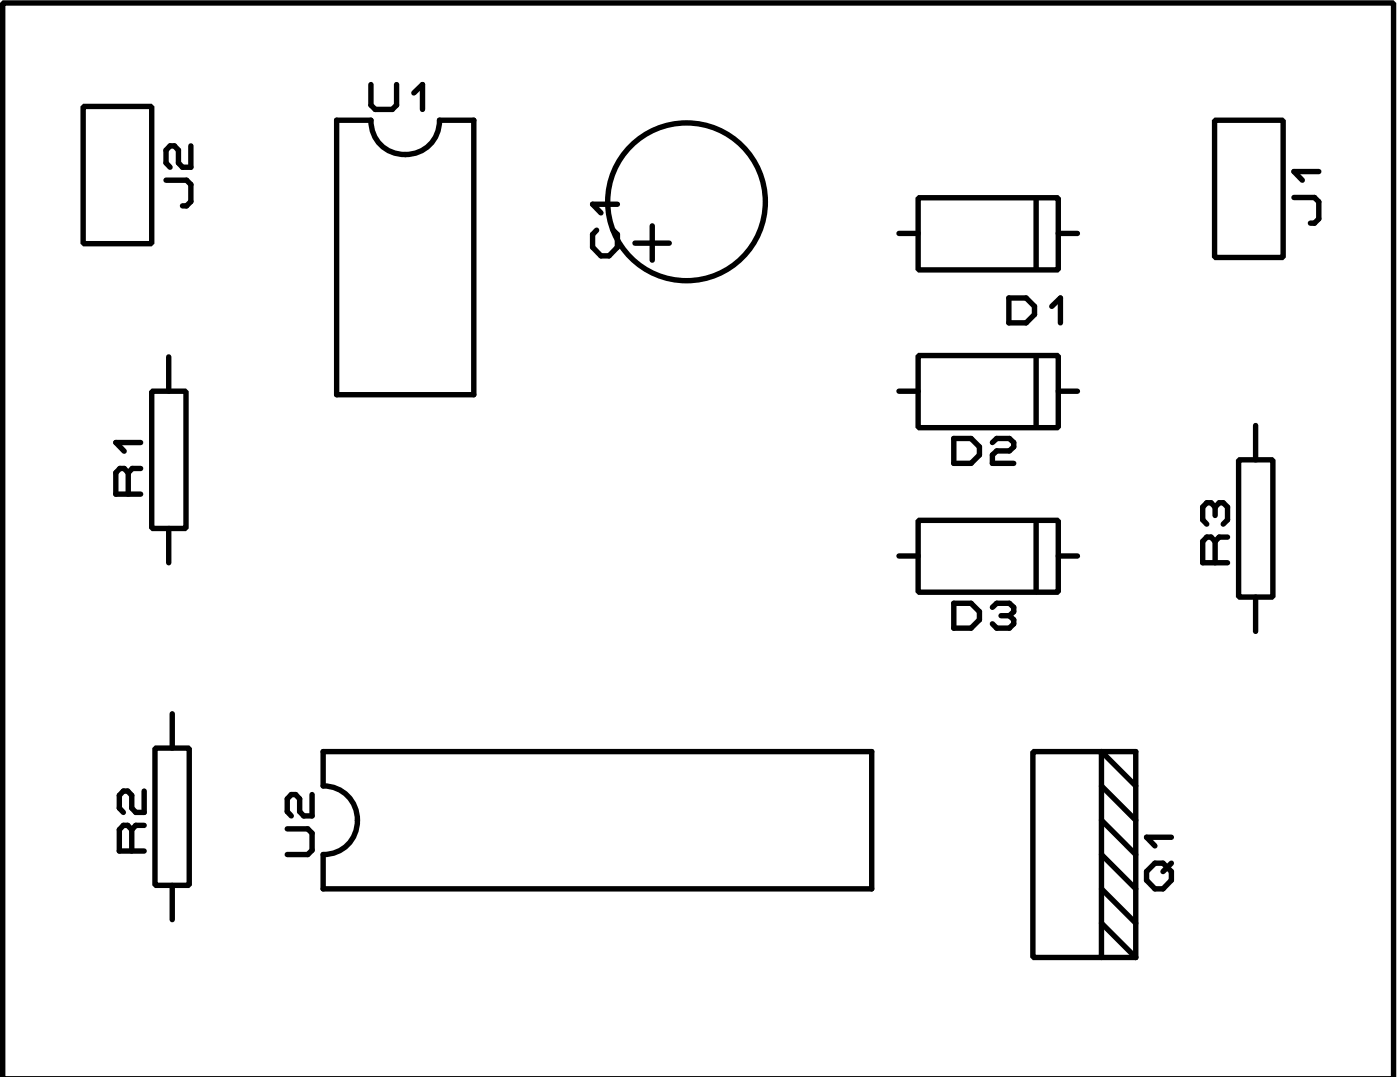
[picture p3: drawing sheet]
<svg xmlns="http://www.w3.org/2000/svg" width="52mm" height="40mm" viewBox="0 0 52 40" stroke-linecap="round" stroke-linejoin="round" font-family="sans-serif">
<g fill="none" stroke="#000" stroke-width=".2">
<path d="M.1 .1h51.5v39.8M.1 .1h.1M.1 .1v39.8M3.1 3.9h2.5v5.1h-2.5zM4.7 17.5l-.1-.2h-.2l-.1 .2v.8h.9M4.7 17.5v.8M5.2 17.3h-.3l-.2 .2M5.2 16.4h-.9l.3 .3M5.6 14.5h1.3v5.1h-1.3zM6.1 6.7h.8l.2 .1v.7l-.2 .1h-.1M6.2 13.2v1.3M6.2 19.6v1.2"/>
<path d="M7.1 5.4v.8h-.3l-.2-.2v-.4l-.1-.2h-.2l-.2 .2v.4l.2 .2M12.5 4.4h1.2a1.27 1.27 0 0 0 1.3 1.3 1.27 1.27 0 0 0 1.3-1.3h1.2v10.2h-5zM13.7 3.1v.8l.2 .1h.6l.2-.1v-.8M15.3 3.4l.3-.3v.9M22.1 8.5l-.2 .2v.4l.4 .4h.3l.3-.4v-.4l-.2-.2M22.9 7.6h-1l.4 .3M23.5 9h1.3M24.2 8.4v1.2M33.3 8.6h.7M33.3 14.5h.7M34 19.3h5.2v2.6h-5.2zM34 7.3h5.2v2.7h-5.2z"/>
<path d="M34 13.2h5.2v2.6h-5.2zM35.3 16.2h.7l.3 .3v.3l-.3 .3h-.7zM36.8 16.4l.1-.2h.5l.1 .2v.1l-.1 .2h-.5l-.1 .1v.3h.7M37.4 11h.6l.3 .3v.3l-.3 .3h-.6zM38.4 7.3v2.7M38.4 13.2v2.6M38.4 19.3v2.6M39 11.3l.3-.3v.9M39.2 8.6h.7M39.2 14.5h.7M45 4.4h2.5v5.1h-2.5zM45 18.8l-.1-.2h-.2l-.2 .2v.4l.2 .2"/>
<path d="M45 18.8v.3M45 18.8l.2-.2h.1l.2 .2v.4l-.2 .2M45.5 19.9h-.3l-.2 .1M45.9 17h1.2v5.1h-1.2zM46.5 15.7v1.3M47.9 7.3h.8l.1 .2v.6l-.1 .2h-.2M48.8 6.3h-.9l.3 .4M4.9 30.7l-.2-.2h-.1l-.2 .2v.8h.9M4.9 30.7v.8M5.3 29.3v.8h-.3l-.1-.2v-.5l-.2-.1h-.1l-.2 .1v.5l.2 .2M5.3 30.5h-.3l-.1 .2M5.7 27.7h1.3v5.1h-1.3z"/>
<path d="M6.4 26.4v1.3M6.4 32.8v1.2M10.6 30.7h.8l.2 .1v.7l-.2 .1h-.8M11.6 29.4v.8h-.4l-.1-.2v-.4l-.2-.2h-.1l-.2 .2v.4l.2 .2M12 27.8h20.3v5.1h-20.3v-1.3a1.27 1.27 0 0 0 1.2-1.2 1.27 1.27 0 0 0-1.2-1.3zM33.3 20.6h.7M35.3 22.3h.7l.3 .3v.3l-.3 .3h-.7zM36.8 22.5l.1-.2h.5l.1 .2v.1l-.1 .2M37.1 22.8h.3M37.4 22.8l.1 .1v.2l-.1 .1h-.5l-.1-.1M38.3 27.8h2.5v7.6h-2.5zM39.2 20.6h.7"/>
<path d="M40.8 35.4h1.3M40.8 29.1l1.3 1.3M40.8 30.4l1.3 1.2M40.8 31.6l1.3 1.3M40.8 32.9l1.3 1.3M40.8 34.2l1.3 1.2M42.1 29.1l-1.3-1.3h1.3v7.6M42.5 32.3l.3-.4h.3l.3 .4v.3l-.3 .3h-.3l-.3-.3zM43.4 31.9l-.3 .4M43.4 31h-.9l.3 .3M45 20l-.1-.1h-.2l-.2 .1v.8h1M45 20v.8"/>
<path d="M46.5 22.1v1.3"/>
<circle cx="25.4" cy="7.5" r="2.92"/>
</g>
</svg>
